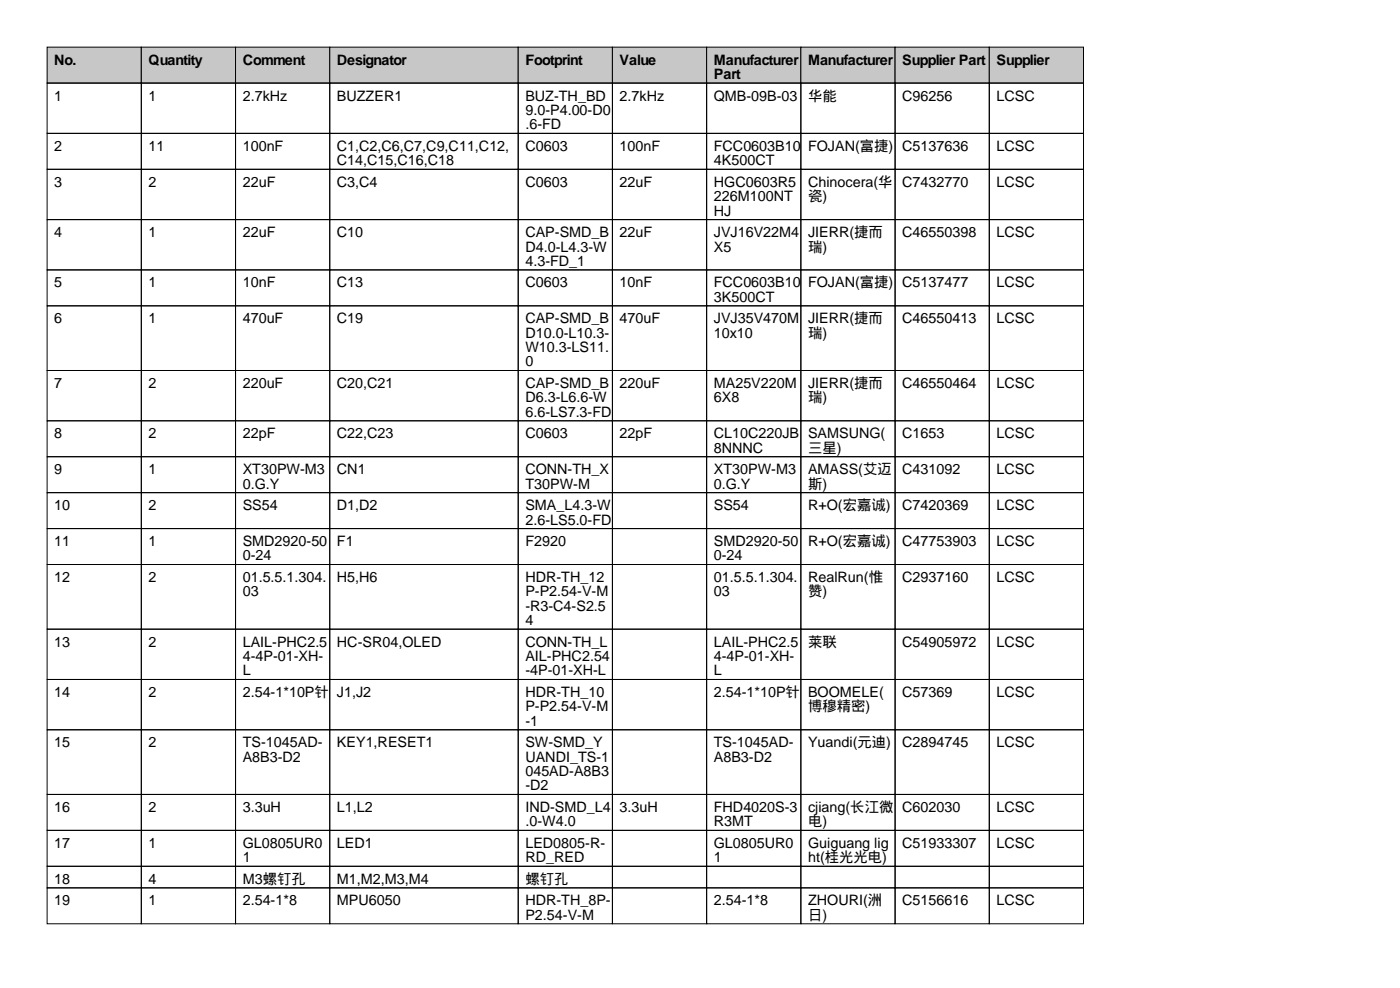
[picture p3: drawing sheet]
<svg xmlns="http://www.w3.org/2000/svg" width="297mm" height="210mm" viewBox="0 0 297 210" stroke-linecap="round" stroke-linejoin="round" font-family="sans-serif">
<defs><g id="words">
<g font-size="3">
<text x="11.5" y="13.7">No.</text>
<text x="31.5" y="13.7">Quantity</text>
<text x="51.5" y="13.7">Comment</text>
<text x="71.5" y="13.7">Designator</text>
<text x="111.5" y="13.7">Footprint</text>
<text x="131.5" y="13.7">Value</text>
<text x="151.5" y="13.7">Manufacturer</text>
<text x="151.5" y="16.8">Part</text>
<text x="171.5" y="13.7">Manufacturer</text>
<text x="191.5" y="13.7">Supplier Part</text>
<text x="211.5" y="13.7">Supplier</text>
<text x="11.5" y="21.3">1</text>
<text x="31.5" y="21.3">1</text>
<text x="51.5" y="21.3">2.7kHz</text>
<text x="71.5" y="21.3">BUZZER1</text>
<text x="111.5" y="21.3">BUZ-TH_BD</text>
<text x="131.5" y="21.3">2.7kHz</text>
<text x="151.5" y="21.3">QMB-09B-03</text>
<text x="171.5" y="21.3">华能</text>
<text x="191.5" y="21.3">C96256</text>
<text x="211.5" y="21.3">LCSC</text>
<text x="111.5" y="24.4">9.0-P4.00-D0</text>
<text x="111.5" y="27.4">.6-FD</text>
<text x="11.5" y="32">2</text>
<text x="31.5" y="32">11</text>
<text x="51.5" y="32">100nF</text>
<text x="71.5" y="32">C1,C2,C6,C7,C9,C11,C12,</text>
<text x="71.5" y="35.1">C14,C15,C16,C18</text>
<text x="111.5" y="32">C0603</text>
<text x="131.5" y="32">100nF</text>
<text x="151.5" y="32">FCC0603B10</text>
<text x="151.5" y="35.1">4K500CT</text>
<text x="171.5" y="32">FOJAN(富捷)</text>
<text x="191.5" y="32">C5137636</text>
<text x="211.5" y="32">LCSC</text>
<text x="11.5" y="39.6">3</text>
<text x="31.5" y="39.6">2</text>
<text x="51.5" y="39.6">22uF</text>
<text x="71.5" y="39.6">C3,C4</text>
<text x="111.5" y="39.6">C0603</text>
<text x="131.5" y="39.6">22uF</text>
<text x="151.5" y="39.6">HGC0603R5</text>
<text x="171.5" y="39.6">Chinocera(华</text>
<text x="191.5" y="39.6">C7432770</text>
<text x="211.5" y="39.6">LCSC</text>
<text x="151.5" y="42.7">226M100NT</text>
<text x="151.5" y="45.7">HJ</text>
<text x="171.5" y="42.7">瓷)</text>
<text x="11.5" y="50.3">4</text>
<text x="31.5" y="50.3">1</text>
<text x="51.5" y="50.3">22uF</text>
<text x="71.5" y="50.3">C10</text>
<text x="111.5" y="50.3">CAP-SMD_B</text>
<text x="111.5" y="53.3">D4.0-L4.3-W</text>
<text x="131.5" y="50.3">22uF</text>
<text x="151.5" y="50.3">JVJ16V22M4</text>
<text x="151.5" y="53.3">X5</text>
<text x="171.5" y="50.3">JIERR(捷而</text>
<text x="171.5" y="53.3">瑞)</text>
<text x="191.5" y="50.3">C46550398</text>
<text x="211.5" y="50.3">LCSC</text>
<text x="111.5" y="56.4">4.3-FD_1</text>
<text x="11.5" y="61">5</text>
<text x="31.5" y="61">1</text>
<text x="51.5" y="61">10nF</text>
<text x="71.5" y="61">C13</text>
<text x="111.5" y="61">C0603</text>
<text x="131.5" y="61">10nF</text>
<text x="151.5" y="61">FCC0603B10</text>
<text x="151.5" y="64">3K500CT</text>
<text x="171.5" y="61">FOJAN(富捷)</text>
<text x="191.5" y="61">C5137477</text>
<text x="211.5" y="61">LCSC</text>
<text x="11.5" y="68.6">6</text>
<text x="31.5" y="68.6">1</text>
<text x="51.5" y="68.6">470uF</text>
<text x="71.5" y="68.6">C19</text>
<text x="111.5" y="68.6">CAP-SMD_B</text>
<text x="111.5" y="71.6">D10.0-L10.3-</text>
<text x="131.5" y="68.6">470uF</text>
<text x="151.5" y="68.6">JVJ35V470M</text>
<text x="151.5" y="71.6">10x10</text>
<text x="171.5" y="68.6">JIERR(捷而</text>
<text x="171.5" y="71.6">瑞)</text>
<text x="191.5" y="68.6">C46550413</text>
<text x="211.5" y="68.6">LCSC</text>
<text x="111.5" y="74.7">W10.3-LS11.</text>
<text x="111.5" y="77.7">0</text>
<text x="11.5" y="82.3">7</text>
<text x="31.5" y="82.3">2</text>
<text x="51.5" y="82.3">220uF</text>
<text x="71.5" y="82.3">C20,C21</text>
<text x="111.5" y="82.3">CAP-SMD_B</text>
<text x="131.5" y="82.3">220uF</text>
<text x="151.5" y="82.3">MA25V220M</text>
<text x="171.5" y="82.3">JIERR(捷而</text>
<text x="191.5" y="82.3">C46550464</text>
<text x="211.5" y="82.3">LCSC</text>
<text x="111.5" y="85.3">D6.3-L6.6-W</text>
<text x="111.5" y="88.4">6.6-LS7.3-FD</text>
<text x="151.5" y="85.3">6X8</text>
<text x="171.5" y="85.3">瑞)</text>
<text x="11.5" y="93">8</text>
<text x="31.5" y="93">2</text>
<text x="51.5" y="93">22pF</text>
<text x="71.5" y="93">C22,C23</text>
<text x="111.5" y="93">C0603</text>
<text x="131.5" y="93">22pF</text>
<text x="151.5" y="93">CL10C220JB</text>
<text x="171.5" y="93">SAMSUNG(</text>
<text x="191.5" y="93">C1653</text>
<text x="211.5" y="93">LCSC</text>
<text x="11.5" y="100.6">9</text>
<text x="31.5" y="100.6">1</text>
<text x="51.5" y="100.6">XT30PW-M3</text>
<text x="71.5" y="100.6">CN1</text>
<text x="111.5" y="100.6">CONN-TH_X</text>
<text x="151.5" y="96">8NNNC</text>
<text x="151.5" y="100.6">XT30PW-M3</text>
<text x="171.5" y="96">三星)</text>
<text x="171.5" y="100.6">AMASS(艾迈</text>
<text x="191.5" y="100.6">C431092</text>
<text x="211.5" y="100.6">LCSC</text>
<text x="51.5" y="103.6">0.G.Y</text>
<text x="111.5" y="103.6">T30PW-M</text>
<text x="151.5" y="103.6">0.G.Y</text>
<text x="171.5" y="103.6">斯)</text>
<text x="11.5" y="108.2">10</text>
<text x="31.5" y="108.2">2</text>
<text x="51.5" y="108.2">SS54</text>
<text x="71.5" y="108.2">D1,D2</text>
<text x="111.5" y="108.2">SMA_L4.3-W</text>
<text x="111.5" y="111.3">2.6-LS5.0-FD</text>
<text x="151.5" y="108.2">SS54</text>
<text x="171.5" y="108.2">R+O(宏嘉诚)</text>
<text x="191.5" y="108.2">C7420369</text>
<text x="211.5" y="108.2">LCSC</text>
<text x="11.5" y="115.8">11</text>
<text x="31.5" y="115.8">1</text>
<text x="51.5" y="115.8">SMD2920-50</text>
<text x="51.5" y="118.9">0-24</text>
<text x="71.5" y="115.8">F1</text>
<text x="111.5" y="115.8">F2920</text>
<text x="151.5" y="115.8">SMD2920-50</text>
<text x="151.5" y="118.9">0-24</text>
<text x="171.5" y="115.8">R+O(宏嘉诚)</text>
<text x="191.5" y="115.8">C47753903</text>
<text x="211.5" y="115.8">LCSC</text>
<text x="11.5" y="123.4">12</text>
<text x="31.5" y="123.4">2</text>
<text x="51.5" y="123.4">01.5.5.1.304.</text>
<text x="71.5" y="123.4">H5,H6</text>
<text x="111.5" y="123.4">HDR-TH_12</text>
<text x="151.5" y="123.4">01.5.5.1.304.</text>
<text x="171.5" y="123.4">RealRun(惟</text>
<text x="191.5" y="123.4">C2937160</text>
<text x="211.5" y="123.4">LCSC</text>
<text x="51.5" y="126.5">03</text>
<text x="111.5" y="126.5">P-P2.54-V-M</text>
<text x="111.5" y="129.5">-R3-C4-S2.5</text>
<text x="151.5" y="126.5">03</text>
<text x="171.5" y="126.5">赞)</text>
<text x="11.5" y="137.2">13</text>
<text x="31.5" y="137.2">2</text>
<text x="51.5" y="137.2">LAIL-PHC2.5</text>
<text x="71.5" y="137.2">HC-SR04,OLED</text>
<text x="111.5" y="132.6">4</text>
<text x="111.5" y="137.2">CONN-TH_L</text>
<text x="151.5" y="137.2">LAIL-PHC2.5</text>
<text x="171.5" y="137.2">莱联</text>
<text x="191.5" y="137.2">C54905972</text>
<text x="211.5" y="137.2">LCSC</text>
<text x="51.5" y="140.2">4-4P-01-XH-</text>
<text x="51.5" y="143.3">L</text>
<text x="111.5" y="140.2">AIL-PHC2.54</text>
<text x="111.5" y="143.3">-4P-01-XH-L</text>
<text x="151.5" y="140.2">4-4P-01-XH-</text>
<text x="151.5" y="143.3">L</text>
<text x="11.5" y="147.8">14</text>
<text x="31.5" y="147.8">2</text>
<text x="51.5" y="147.8">2.54-1*10P针</text>
<text x="71.5" y="147.8">J1,J2</text>
<text x="111.5" y="147.8">HDR-TH_10</text>
<text x="151.5" y="147.8">2.54-1*10P针</text>
<text x="171.5" y="147.8">BOOMELE(</text>
<text x="191.5" y="147.8">C57369</text>
<text x="211.5" y="147.8">LCSC</text>
<text x="111.5" y="150.9">P-P2.54-V-M</text>
<text x="111.5" y="153.9">-1</text>
<text x="171.5" y="150.9">博穆精密)</text>
<text x="11.5" y="158.5">15</text>
<text x="31.5" y="158.5">2</text>
<text x="51.5" y="158.5">TS-1045AD-</text>
<text x="51.5" y="161.5">A8B3-D2</text>
<text x="71.5" y="158.5">KEY1,RESET1</text>
<text x="111.5" y="158.5">SW-SMD_Y</text>
<text x="111.5" y="161.5">UANDI_TS-1</text>
<text x="151.5" y="158.5">TS-1045AD-</text>
<text x="151.5" y="161.5">A8B3-D2</text>
<text x="171.5" y="158.5">Yuandi(元迪)</text>
<text x="191.5" y="158.5">C2894745</text>
<text x="211.5" y="158.5">LCSC</text>
<text x="111.5" y="164.6">045AD-A8B3</text>
<text x="111.5" y="167.6">-D2</text>
<text x="11.5" y="172.2">16</text>
<text x="31.5" y="172.2">2</text>
<text x="51.5" y="172.2">3.3uH</text>
<text x="71.5" y="172.2">L1,L2</text>
<text x="111.5" y="172.2">IND-SMD_L4</text>
<text x="131.5" y="172.2">3.3uH</text>
<text x="151.5" y="172.2">FHD4020S-3</text>
<text x="171.5" y="172.2">cjiang(长江微</text>
<text x="191.5" y="172.2">C602030</text>
<text x="211.5" y="172.2">LCSC</text>
<text x="11.5" y="179.8">17</text>
<text x="31.5" y="179.8">1</text>
<text x="51.5" y="179.8">GL0805UR0</text>
<text x="71.5" y="179.8">LED1</text>
<text x="111.5" y="175.3">.0-W4.0</text>
<text x="111.5" y="179.8">LED0805-R-</text>
<text x="151.5" y="175.3">R3MT</text>
<text x="151.5" y="179.8">GL0805UR0</text>
<text x="171.5" y="175.3">电)</text>
<text x="171.5" y="179.8">Guiguang lig</text>
<text x="191.5" y="179.8">C51933307</text>
<text x="211.5" y="179.8">LCSC</text>
<text x="51.5" y="182.9">1</text>
<text x="111.5" y="182.9">RD_RED</text>
<text x="151.5" y="182.9">1</text>
<text x="171.5" y="182.9">ht(桂光光电)</text>
<text x="11.5" y="187.5">18</text>
<text x="31.5" y="187.5">4</text>
<text x="51.5" y="187.5">M3螺钉孔</text>
<text x="71.5" y="187.5">M1,M2,M3,M4</text>
<text x="111.5" y="187.5">螺钉孔</text>
<text x="11.5" y="192">19</text>
<text x="31.5" y="192">1</text>
<text x="51.5" y="192">2.54-1*8</text>
<text x="71.5" y="192">MPU6050</text>
<text x="111.5" y="192">HDR-TH_8P-</text>
<text x="111.5" y="195.1">P2.54-V-M</text>
<text x="151.5" y="192">2.54-1*8</text>
<text x="171.5" y="192">ZHOURI(洲</text>
<text x="171.5" y="195.1">日)</text>
<text x="191.5" y="192">C5156616</text>
<text x="211.5" y="192">LCSC</text>
</g>
</g></defs>
<g fill="#c7c7c7" stroke="#000" stroke-width=".21">
<path d="M10 10h20v7.6h-20z"/>
<path d="M30 10h20v7.6h-20z"/>
<path d="M50 10h20v7.6h-20z"/>
<path d="M70 10h40v7.6h-40z"/>
<path d="M110 10h20v7.6h-20z"/>
<path d="M130 10h20v7.6h-20z"/>
<path d="M150 10h20v7.6h-20z"/>
<path d="M170 10h20v7.6h-20z"/>
<path d="M190 10h20v7.6h-20z"/>
<path d="M210 10h20v7.6h-20z"/>
</g>
<g fill="none" stroke="#000" stroke-width=".21">
<path d="M10 17.6h20v10.7h-20zM30 17.6h20v10.7h-20zM50 17.6h20v10.7h-20zM70 17.6h40v10.7h-40zM110 17.6h20v10.7h-20zM130 17.6h20v10.7h-20zM150 17.6h20v10.7h-20zM170 17.6h20v10.7h-20zM190 17.6h20v10.7h-20zM210 17.6h20v10.7h-20zM10 28.3h20v7.6h-20zM10 35.9h20v10.7h-20z"/>
<path d="M30 28.3h20v7.6h-20zM30 35.9h20v10.7h-20zM50 28.3h20v7.6h-20zM50 35.9h20v10.7h-20zM70 28.3h40v7.6h-40zM70 35.9h40v10.7h-40zM110 28.3h20v7.6h-20zM110 35.9h20v10.7h-20zM130 28.3h20v7.6h-20zM130 35.9h20v10.7h-20zM150 28.3h20v7.6h-20zM150 35.9h20v10.7h-20z"/>
<path d="M170 28.3h20v7.6h-20zM170 35.9h20v10.7h-20zM190 28.3h20v7.6h-20zM190 35.9h20v10.7h-20zM210 28.3h20v7.6h-20zM210 35.9h20v10.7h-20zM10 46.6h20v10.6h-20zM10 57.2h20v7.7h-20zM30 46.6h20v10.6h-20zM30 57.2h20v7.7h-20zM50 46.6h20v10.6h-20zM50 57.2h20v7.7h-20z"/>
<path d="M70 46.6h40v10.6h-40zM70 57.2h40v7.7h-40zM110 46.6h20v10.6h-20zM110 57.2h20v7.7h-20zM130 46.6h20v10.6h-20zM130 57.2h20v7.7h-20zM150 46.6h20v10.6h-20zM150 57.2h20v7.7h-20zM170 46.6h20v10.6h-20zM170 57.2h20v7.7h-20zM190 46.6h20v10.6h-20zM190 57.2h20v7.7h-20z"/>
<path d="M210 46.6h20v10.6h-20zM210 57.2h20v7.7h-20zM10 64.9h20v13.7h-20zM10 78.6h20v10.6h-20zM30 64.9h20v13.7h-20zM30 78.6h20v10.6h-20zM50 64.9h20v13.7h-20zM50 78.6h20v10.6h-20zM70 64.9h40v13.7h-40zM70 78.6h40v10.6h-40zM110 64.9h20v13.7h-20zM110 78.6h20v10.6h-20z"/>
<path d="M130 64.9h20v13.7h-20zM130 78.6h20v10.6h-20zM150 64.9h20v13.7h-20zM150 78.6h20v10.6h-20zM170 64.9h20v13.7h-20zM170 78.6h20v10.6h-20zM190 64.9h20v13.7h-20zM190 78.6h20v10.6h-20zM210 64.9h20v13.7h-20zM210 78.6h20v10.6h-20zM10 89.2h20v7.7h-20zM10 96.9h20v7.6h-20z"/>
<path d="M30 89.2h20v7.7h-20zM30 96.9h20v7.6h-20zM50 89.2h20v7.7h-20zM50 96.9h20v7.6h-20zM70 89.2h40v7.7h-40zM70 96.9h40v7.6h-40zM110 89.2h20v7.7h-20zM110 96.9h20v7.6h-20zM130 89.2h20v7.7h-20zM130 96.9h20v7.6h-20zM150 89.2h20v7.7h-20zM150 96.9h20v7.6h-20z"/>
<path d="M170 89.2h20v7.7h-20zM170 96.9h20v7.6h-20zM190 89.2h20v7.7h-20zM190 96.9h20v7.6h-20zM210 89.2h20v7.7h-20zM210 96.9h20v7.6h-20zM10 104.5h20v7.6h-20zM10 112.1h20v7.6h-20zM10 119.7h20v13.7h-20zM30 104.5h20v7.6h-20zM30 112.1h20v7.6h-20zM30 119.7h20v13.7h-20z"/>
<path d="M50 104.5h20v7.6h-20zM50 112.1h20v7.6h-20zM50 119.7h20v13.7h-20zM70 104.5h40v7.6h-40zM70 112.1h40v7.6h-40zM70 119.7h40v13.7h-40zM110 104.5h20v7.6h-20zM110 112.1h20v7.6h-20zM110 119.7h20v13.7h-20zM130 104.5h20v7.6h-20zM130 112.1h20v7.6h-20zM130 119.7h20v13.7h-20z"/>
<path d="M150 104.5h20v7.6h-20zM150 112.1h20v7.6h-20zM150 119.7h20v13.7h-20zM170 104.5h20v7.6h-20zM170 112.1h20v7.6h-20zM170 119.7h20v13.7h-20zM190 104.5h20v7.6h-20zM190 112.1h20v7.6h-20zM190 119.7h20v13.7h-20zM210 104.5h20v7.6h-20zM210 112.1h20v7.6h-20zM210 119.7h20v13.7h-20z"/>
<path d="M10 133.4h20v10.7h-20zM30 133.4h20v10.7h-20zM50 133.4h20v10.7h-20zM70 133.4h40v10.7h-40zM110 133.4h20v10.7h-20zM130 133.4h20v10.7h-20zM150 133.4h20v10.7h-20zM170 133.4h20v10.7h-20zM190 133.4h20v10.7h-20zM210 133.4h20v10.7h-20zM10 144.1h20v10.7h-20zM10 154.8h20v13.7h-20z"/>
<path d="M30 144.1h20v10.7h-20zM30 154.8h20v13.7h-20zM50 144.1h20v10.7h-20zM50 154.8h20v13.7h-20zM70 144.1h40v10.7h-40zM70 154.8h40v13.7h-40zM110 144.1h20v10.7h-20zM110 154.8h20v13.7h-20zM130 144.1h20v10.7h-20zM130 154.8h20v13.7h-20zM150 144.1h20v10.7h-20zM150 154.8h20v13.7h-20z"/>
<path d="M170 144.1h20v10.7h-20zM170 154.8h20v13.7h-20zM190 144.1h20v10.7h-20zM190 154.8h20v13.7h-20zM210 144.1h20v10.7h-20zM210 154.8h20v13.7h-20zM10 168.5h20v7.6h-20zM10 176.1h20v7.6h-20zM30 168.5h20v7.6h-20zM30 176.1h20v7.6h-20zM50 168.5h20v7.6h-20zM50 176.1h20v7.6h-20z"/>
<path d="M70 168.5h40v7.6h-40zM70 176.1h40v7.6h-40zM110 168.5h20v7.6h-20zM110 176.1h20v7.6h-20zM130 168.5h20v7.6h-20zM130 176.1h20v7.6h-20zM150 168.5h20v7.6h-20zM150 176.1h20v7.6h-20zM170 168.5h20v7.6h-20zM170 176.1h20v7.6h-20zM190 168.5h20v7.6h-20zM190 176.1h20v7.6h-20z"/>
<path d="M210 168.5h20v7.6h-20zM210 176.1h20v7.6h-20zM10 183.7h20v4.6h-20zM10 188.3h20v7.6h-20zM30 183.7h20v4.6h-20zM30 188.3h20v7.6h-20zM50 183.7h20v4.6h-20zM50 188.3h20v7.6h-20zM70 183.7h40v4.6h-40zM70 188.3h40v7.6h-40zM110 183.7h20v4.6h-20zM110 188.3h20v7.6h-20z"/>
<path d="M130 183.7h20v4.6h-20zM130 188.3h20v7.6h-20zM150 183.7h20v4.6h-20zM150 188.3h20v7.6h-20zM170 183.7h20v4.6h-20zM170 188.3h20v7.6h-20zM190 183.7h20v4.6h-20zM190 188.3h20v7.6h-20zM210 183.7h20v4.6h-20zM210 188.3h20v7.6h-20z"/>
</g>
<use href="#words"/>
</svg>
